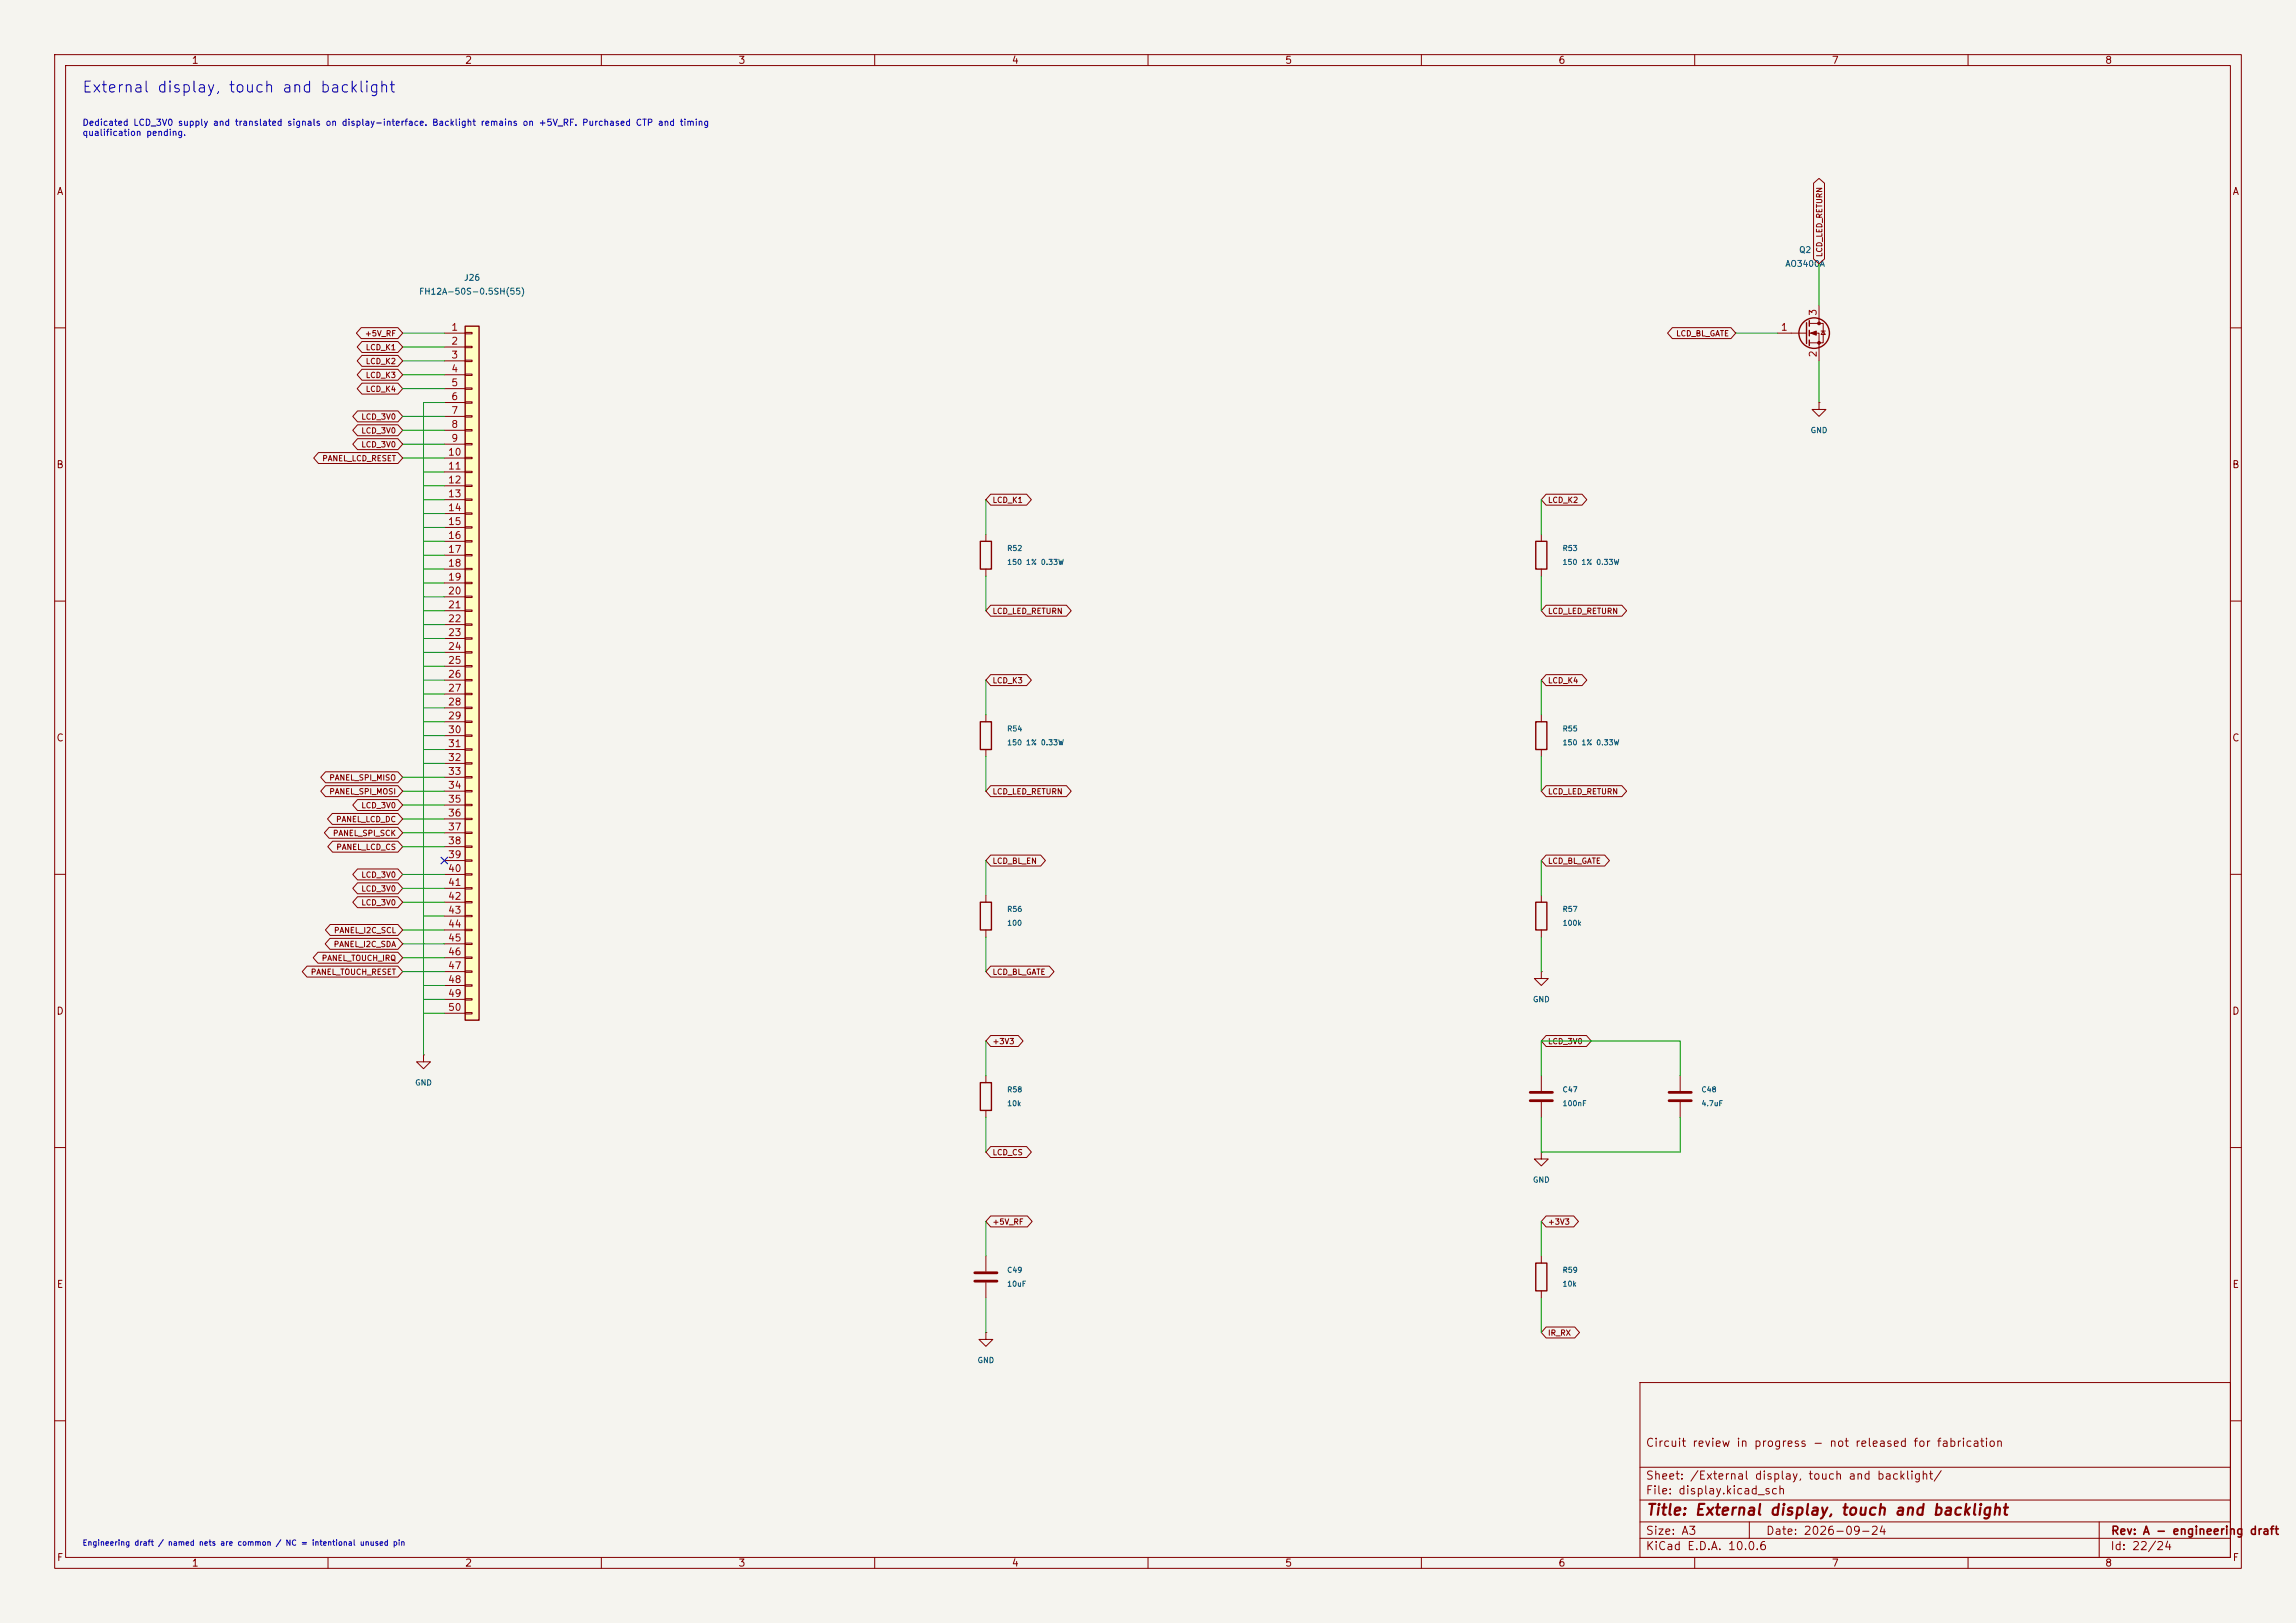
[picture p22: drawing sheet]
(kicad_sch
 (version 20250114)
 (generator "eeschema")
 (paper "A3")
 (title_block
  (title "External display, touch and backlight")
  (date "2026-09-24")
  (rev "A - engineering draft")
  (comment 1 "Circuit review in progress - not released for fabrication"))
 (lib_symbols
  (symbol "Connector_Generic:Conn_01x50"
   (pin_names
    (offset 1.016) (hide yes)) (exclude_from_sim no) (in_bom yes) (on_board yes)
   (in_pos_files yes)
   (duplicate_pin_numbers_are_jumpers no)
   (property "Reference" "J" (at 0 63.5 0) (show_name no) (do_not_autoplace no) (effects (font (size 1.27 1.27))))
   (property "Value" "Conn_01x50" (at 0 -66.04 0) (show_name no) (do_not_autoplace no) (effects (font (size 1.27 1.27))))
   (property "Footprint" "" (at 0 0 0) (show_name no) (do_not_autoplace no) (hide yes) (effects (font (size 1.27 1.27))))
   (property "Datasheet" "" (at 0 0 0) (show_name no) (do_not_autoplace no) (hide yes) (effects (font (size 1.27 1.27))))
   (property "Description" "\"Generic connector, single row, 01x50, script generated\"" (at 0 0 0) (show_name no) (do_not_autoplace no) (hide yes) (effects (font (size 1.27 1.27))))
   (property "ki_locked" "" (at 0 0 0) (show_name no) (do_not_autoplace no) (effects (font (size 1.27 1.27))))
   (symbol "Conn_01x50_1_1"
    (rectangle (start -1.27 62.23) (end 1.27 -64.77) (stroke (width 0.254) (type default)) (fill (type background)))
    (rectangle (start -1.27 61.087) (end 0 60.833) (stroke (width 0.1524) (type default)) (fill (type none)))
    (rectangle (start -1.27 58.547) (end 0 58.293) (stroke (width 0.1524) (type default)) (fill (type none)))
    (rectangle (start -1.27 56.007) (end 0 55.753) (stroke (width 0.1524) (type default)) (fill (type none)))
    (rectangle (start -1.27 53.467) (end 0 53.213) (stroke (width 0.1524) (type default)) (fill (type none)))
    (rectangle (start -1.27 50.927) (end 0 50.673) (stroke (width 0.1524) (type default)) (fill (type none)))
    (rectangle (start -1.27 48.387) (end 0 48.133) (stroke (width 0.1524) (type default)) (fill (type none)))
    (rectangle (start -1.27 45.847) (end 0 45.593) (stroke (width 0.1524) (type default)) (fill (type none)))
    (rectangle (start -1.27 43.307) (end 0 43.053) (stroke (width 0.1524) (type default)) (fill (type none)))
    (rectangle (start -1.27 40.767) (end 0 40.513) (stroke (width 0.1524) (type default)) (fill (type none)))
    (rectangle (start -1.27 38.227) (end 0 37.973) (stroke (width 0.1524) (type default)) (fill (type none)))
    (rectangle (start -1.27 35.687) (end 0 35.433) (stroke (width 0.1524) (type default)) (fill (type none)))
    (rectangle (start -1.27 33.147) (end 0 32.893) (stroke (width 0.1524) (type default)) (fill (type none)))
    (rectangle (start -1.27 30.607) (end 0 30.353) (stroke (width 0.1524) (type default)) (fill (type none)))
    (rectangle (start -1.27 28.067) (end 0 27.813) (stroke (width 0.1524) (type default)) (fill (type none)))
    (rectangle (start -1.27 25.527) (end 0 25.273) (stroke (width 0.1524) (type default)) (fill (type none)))
    (rectangle (start -1.27 22.987) (end 0 22.733) (stroke (width 0.1524) (type default)) (fill (type none)))
    (rectangle (start -1.27 20.447) (end 0 20.193) (stroke (width 0.1524) (type default)) (fill (type none)))
    (rectangle (start -1.27 17.907) (end 0 17.653) (stroke (width 0.1524) (type default)) (fill (type none)))
    (rectangle (start -1.27 15.367) (end 0 15.113) (stroke (width 0.1524) (type default)) (fill (type none)))
    (rectangle (start -1.27 12.827) (end 0 12.573) (stroke (width 0.1524) (type default)) (fill (type none)))
    (rectangle (start -1.27 10.287) (end 0 10.033) (stroke (width 0.1524) (type default)) (fill (type none)))
    (rectangle (start -1.27 7.747) (end 0 7.493) (stroke (width 0.1524) (type default)) (fill (type none)))
    (rectangle (start -1.27 5.207) (end 0 4.953) (stroke (width 0.1524) (type default)) (fill (type none)))
    (rectangle (start -1.27 2.667) (end 0 2.413) (stroke (width 0.1524) (type default)) (fill (type none)))
    (rectangle (start -1.27 0.127) (end 0 -0.127) (stroke (width 0.1524) (type default)) (fill (type none)))
    (rectangle (start -1.27 -2.413) (end 0 -2.667) (stroke (width 0.1524) (type default)) (fill (type none)))
    (rectangle (start -1.27 -4.953) (end 0 -5.207) (stroke (width 0.1524) (type default)) (fill (type none)))
    (rectangle (start -1.27 -7.493) (end 0 -7.747) (stroke (width 0.1524) (type default)) (fill (type none)))
    (rectangle (start -1.27 -10.033) (end 0 -10.287) (stroke (width 0.1524) (type default)) (fill (type none)))
    (rectangle (start -1.27 -12.573) (end 0 -12.827) (stroke (width 0.1524) (type default)) (fill (type none)))
    (rectangle (start -1.27 -15.113) (end 0 -15.367) (stroke (width 0.1524) (type default)) (fill (type none)))
    (rectangle (start -1.27 -17.653) (end 0 -17.907) (stroke (width 0.1524) (type default)) (fill (type none)))
    (rectangle (start -1.27 -20.193) (end 0 -20.447) (stroke (width 0.1524) (type default)) (fill (type none)))
    (rectangle (start -1.27 -22.733) (end 0 -22.987) (stroke (width 0.1524) (type default)) (fill (type none)))
    (rectangle (start -1.27 -25.273) (end 0 -25.527) (stroke (width 0.1524) (type default)) (fill (type none)))
    (rectangle (start -1.27 -27.813) (end 0 -28.067) (stroke (width 0.1524) (type default)) (fill (type none)))
    (rectangle (start -1.27 -30.353) (end 0 -30.607) (stroke (width 0.1524) (type default)) (fill (type none)))
    (rectangle (start -1.27 -32.893) (end 0 -33.147) (stroke (width 0.1524) (type default)) (fill (type none)))
    (rectangle (start -1.27 -35.433) (end 0 -35.687) (stroke (width 0.1524) (type default)) (fill (type none)))
    (rectangle (start -1.27 -37.973) (end 0 -38.227) (stroke (width 0.1524) (type default)) (fill (type none)))
    (rectangle (start -1.27 -40.513) (end 0 -40.767) (stroke (width 0.1524) (type default)) (fill (type none)))
    (rectangle (start -1.27 -43.053) (end 0 -43.307) (stroke (width 0.1524) (type default)) (fill (type none)))
    (rectangle (start -1.27 -45.593) (end 0 -45.847) (stroke (width 0.1524) (type default)) (fill (type none)))
    (rectangle (start -1.27 -48.133) (end 0 -48.387) (stroke (width 0.1524) (type default)) (fill (type none)))
    (rectangle (start -1.27 -50.673) (end 0 -50.927) (stroke (width 0.1524) (type default)) (fill (type none)))
    (rectangle (start -1.27 -53.213) (end 0 -53.467) (stroke (width 0.1524) (type default)) (fill (type none)))
    (rectangle (start -1.27 -55.753) (end 0 -56.007) (stroke (width 0.1524) (type default)) (fill (type none)))
    (rectangle (start -1.27 -58.293) (end 0 -58.547) (stroke (width 0.1524) (type default)) (fill (type none)))
    (rectangle (start -1.27 -60.833) (end 0 -61.087) (stroke (width 0.1524) (type default)) (fill (type none)))
    (rectangle (start -1.27 -63.373) (end 0 -63.627) (stroke (width 0.1524) (type default)) (fill (type none)))
    (pin passive line (at -5.08 60.96 0) (length 3.81) (name "Pin_1" (effects (font (size 1.27 1.27)))) (number "1" (effects (font (size 1.27 1.27)))))
    (pin passive line (at -5.08 58.42 0) (length 3.81) (name "Pin_2" (effects (font (size 1.27 1.27)))) (number "2" (effects (font (size 1.27 1.27)))))
    (pin passive line (at -5.08 55.88 0) (length 3.81) (name "Pin_3" (effects (font (size 1.27 1.27)))) (number "3" (effects (font (size 1.27 1.27)))))
    (pin passive line (at -5.08 53.34 0) (length 3.81) (name "Pin_4" (effects (font (size 1.27 1.27)))) (number "4" (effects (font (size 1.27 1.27)))))
    (pin passive line (at -5.08 50.8 0) (length 3.81) (name "Pin_5" (effects (font (size 1.27 1.27)))) (number "5" (effects (font (size 1.27 1.27)))))
    (pin passive line (at -5.08 48.26 0) (length 3.81) (name "Pin_6" (effects (font (size 1.27 1.27)))) (number "6" (effects (font (size 1.27 1.27)))))
    (pin passive line (at -5.08 45.72 0) (length 3.81) (name "Pin_7" (effects (font (size 1.27 1.27)))) (number "7" (effects (font (size 1.27 1.27)))))
    (pin passive line (at -5.08 43.18 0) (length 3.81) (name "Pin_8" (effects (font (size 1.27 1.27)))) (number "8" (effects (font (size 1.27 1.27)))))
    (pin passive line (at -5.08 40.64 0) (length 3.81) (name "Pin_9" (effects (font (size 1.27 1.27)))) (number "9" (effects (font (size 1.27 1.27)))))
    (pin passive line (at -5.08 38.1 0) (length 3.81) (name "Pin_10" (effects (font (size 1.27 1.27)))) (number "10" (effects (font (size 1.27 1.27)))))
    (pin passive line (at -5.08 35.56 0) (length 3.81) (name "Pin_11" (effects (font (size 1.27 1.27)))) (number "11" (effects (font (size 1.27 1.27)))))
    (pin passive line (at -5.08 33.02 0) (length 3.81) (name "Pin_12" (effects (font (size 1.27 1.27)))) (number "12" (effects (font (size 1.27 1.27)))))
    (pin passive line (at -5.08 30.48 0) (length 3.81) (name "Pin_13" (effects (font (size 1.27 1.27)))) (number "13" (effects (font (size 1.27 1.27)))))
    (pin passive line (at -5.08 27.94 0) (length 3.81) (name "Pin_14" (effects (font (size 1.27 1.27)))) (number "14" (effects (font (size 1.27 1.27)))))
    (pin passive line (at -5.08 25.4 0) (length 3.81) (name "Pin_15" (effects (font (size 1.27 1.27)))) (number "15" (effects (font (size 1.27 1.27)))))
    (pin passive line (at -5.08 22.86 0) (length 3.81) (name "Pin_16" (effects (font (size 1.27 1.27)))) (number "16" (effects (font (size 1.27 1.27)))))
    (pin passive line (at -5.08 20.32 0) (length 3.81) (name "Pin_17" (effects (font (size 1.27 1.27)))) (number "17" (effects (font (size 1.27 1.27)))))
    (pin passive line (at -5.08 17.78 0) (length 3.81) (name "Pin_18" (effects (font (size 1.27 1.27)))) (number "18" (effects (font (size 1.27 1.27)))))
    (pin passive line (at -5.08 15.24 0) (length 3.81) (name "Pin_19" (effects (font (size 1.27 1.27)))) (number "19" (effects (font (size 1.27 1.27)))))
    (pin passive line (at -5.08 12.7 0) (length 3.81) (name "Pin_20" (effects (font (size 1.27 1.27)))) (number "20" (effects (font (size 1.27 1.27)))))
    (pin passive line (at -5.08 10.16 0) (length 3.81) (name "Pin_21" (effects (font (size 1.27 1.27)))) (number "21" (effects (font (size 1.27 1.27)))))
    (pin passive line (at -5.08 7.62 0) (length 3.81) (name "Pin_22" (effects (font (size 1.27 1.27)))) (number "22" (effects (font (size 1.27 1.27)))))
    (pin passive line (at -5.08 5.08 0) (length 3.81) (name "Pin_23" (effects (font (size 1.27 1.27)))) (number "23" (effects (font (size 1.27 1.27)))))
    (pin passive line (at -5.08 2.54 0) (length 3.81) (name "Pin_24" (effects (font (size 1.27 1.27)))) (number "24" (effects (font (size 1.27 1.27)))))
    (pin passive line (at -5.08 0 0) (length 3.81) (name "Pin_25" (effects (font (size 1.27 1.27)))) (number "25" (effects (font (size 1.27 1.27)))))
    (pin passive line (at -5.08 -2.54 0) (length 3.81) (name "Pin_26" (effects (font (size 1.27 1.27)))) (number "26" (effects (font (size 1.27 1.27)))))
    (pin passive line (at -5.08 -5.08 0) (length 3.81) (name "Pin_27" (effects (font (size 1.27 1.27)))) (number "27" (effects (font (size 1.27 1.27)))))
    (pin passive line (at -5.08 -7.62 0) (length 3.81) (name "Pin_28" (effects (font (size 1.27 1.27)))) (number "28" (effects (font (size 1.27 1.27)))))
    (pin passive line (at -5.08 -10.16 0) (length 3.81) (name "Pin_29" (effects (font (size 1.27 1.27)))) (number "29" (effects (font (size 1.27 1.27)))))
    (pin passive line (at -5.08 -12.7 0) (length 3.81) (name "Pin_30" (effects (font (size 1.27 1.27)))) (number "30" (effects (font (size 1.27 1.27)))))
    (pin passive line (at -5.08 -15.24 0) (length 3.81) (name "Pin_31" (effects (font (size 1.27 1.27)))) (number "31" (effects (font (size 1.27 1.27)))))
    (pin passive line (at -5.08 -17.78 0) (length 3.81) (name "Pin_32" (effects (font (size 1.27 1.27)))) (number "32" (effects (font (size 1.27 1.27)))))
    (pin passive line (at -5.08 -20.32 0) (length 3.81) (name "Pin_33" (effects (font (size 1.27 1.27)))) (number "33" (effects (font (size 1.27 1.27)))))
    (pin passive line (at -5.08 -22.86 0) (length 3.81) (name "Pin_34" (effects (font (size 1.27 1.27)))) (number "34" (effects (font (size 1.27 1.27)))))
    (pin passive line (at -5.08 -25.4 0) (length 3.81) (name "Pin_35" (effects (font (size 1.27 1.27)))) (number "35" (effects (font (size 1.27 1.27)))))
    (pin passive line (at -5.08 -27.94 0) (length 3.81) (name "Pin_36" (effects (font (size 1.27 1.27)))) (number "36" (effects (font (size 1.27 1.27)))))
    (pin passive line (at -5.08 -30.48 0) (length 3.81) (name "Pin_37" (effects (font (size 1.27 1.27)))) (number "37" (effects (font (size 1.27 1.27)))))
    (pin passive line (at -5.08 -33.02 0) (length 3.81) (name "Pin_38" (effects (font (size 1.27 1.27)))) (number "38" (effects (font (size 1.27 1.27)))))
    (pin passive line (at -5.08 -35.56 0) (length 3.81) (name "Pin_39" (effects (font (size 1.27 1.27)))) (number "39" (effects (font (size 1.27 1.27)))))
    (pin passive line (at -5.08 -38.1 0) (length 3.81) (name "Pin_40" (effects (font (size 1.27 1.27)))) (number "40" (effects (font (size 1.27 1.27)))))
    (pin passive line (at -5.08 -40.64 0) (length 3.81) (name "Pin_41" (effects (font (size 1.27 1.27)))) (number "41" (effects (font (size 1.27 1.27)))))
    (pin passive line (at -5.08 -43.18 0) (length 3.81) (name "Pin_42" (effects (font (size 1.27 1.27)))) (number "42" (effects (font (size 1.27 1.27)))))
    (pin passive line (at -5.08 -45.72 0) (length 3.81) (name "Pin_43" (effects (font (size 1.27 1.27)))) (number "43" (effects (font (size 1.27 1.27)))))
    (pin passive line (at -5.08 -48.26 0) (length 3.81) (name "Pin_44" (effects (font (size 1.27 1.27)))) (number "44" (effects (font (size 1.27 1.27)))))
    (pin passive line (at -5.08 -50.8 0) (length 3.81) (name "Pin_45" (effects (font (size 1.27 1.27)))) (number "45" (effects (font (size 1.27 1.27)))))
    (pin passive line (at -5.08 -53.34 0) (length 3.81) (name "Pin_46" (effects (font (size 1.27 1.27)))) (number "46" (effects (font (size 1.27 1.27)))))
    (pin passive line (at -5.08 -55.88 0) (length 3.81) (name "Pin_47" (effects (font (size 1.27 1.27)))) (number "47" (effects (font (size 1.27 1.27)))))
    (pin passive line (at -5.08 -58.42 0) (length 3.81) (name "Pin_48" (effects (font (size 1.27 1.27)))) (number "48" (effects (font (size 1.27 1.27)))))
    (pin passive line (at -5.08 -60.96 0) (length 3.81) (name "Pin_49" (effects (font (size 1.27 1.27)))) (number "49" (effects (font (size 1.27 1.27)))))
    (pin passive line (at -5.08 -63.5 0) (length 3.81) (name "Pin_50" (effects (font (size 1.27 1.27)))) (number "50" (effects (font (size 1.27 1.27))))))
   (embedded_fonts no))
  (symbol "Transistor_FET:Q_NMOS_GSD"
   (pin_names
    (offset 0) (hide yes)) (exclude_from_sim no) (in_bom yes) (on_board yes)
   (in_pos_files yes)
   (duplicate_pin_numbers_are_jumpers no)
   (property "Reference" "Q" (at 5.08 1.905 0) (show_name no) (do_not_autoplace no) (effects (font (size 1.27 1.27)) (justify left)))
   (property "Value" "Q_NMOS_GSD" (at 5.08 0 0) (show_name no) (do_not_autoplace no) (effects (font (size 1.27 1.27)) (justify left)))
   (property "Footprint" "" (at 5.08 2.54 0) (show_name no) (do_not_autoplace no) (hide yes) (effects (font (size 1.27 1.27))))
   (property "Datasheet" "" (at 0 0 0) (show_name no) (do_not_autoplace no) (hide yes) (effects (font (size 1.27 1.27))))
   (property "Description" "N-MOSFET transistor, gate/source/drain" (at 0 0 0) (show_name no) (do_not_autoplace no) (hide yes) (effects (font (size 1.27 1.27))))
   (symbol "Q_NMOS_GSD_0_1"
    (polyline (pts (xy 0.254 1.905) (xy 0.254 -1.905)) (stroke (width 0.254) (type default)) (fill (type none)))
    (polyline (pts (xy 0.254 0) (xy -2.54 0)) (stroke (width 0) (type default)) (fill (type none)))
    (polyline (pts (xy 0.762 2.286) (xy 0.762 1.27)) (stroke (width 0.254) (type default)) (fill (type none)))
    (polyline (pts (xy 0.762 0.508) (xy 0.762 -0.508)) (stroke (width 0.254) (type default)) (fill (type none)))
    (polyline (pts (xy 0.762 -1.27) (xy 0.762 -2.286)) (stroke (width 0.254) (type default)) (fill (type none)))
    (polyline (pts (xy 0.762 -1.778) (xy 3.302 -1.778) (xy 3.302 1.778) (xy 0.762 1.778)) (stroke (width 0) (type default)) (fill (type none)))
    (polyline (pts (xy 1.016 0) (xy 2.032 0.381) (xy 2.032 -0.381) (xy 1.016 0)) (stroke (width 0) (type default)) (fill (type outline)))
    (circle (center 1.651 0) (radius 2.794) (stroke (width 0.254) (type default)) (fill (type none)))
    (polyline (pts (xy 2.54 2.54) (xy 2.54 1.778)) (stroke (width 0) (type default)) (fill (type none)))
    (circle (center 2.54 1.778) (radius 0.254) (stroke (width 0) (type default)) (fill (type outline)))
    (circle (center 2.54 -1.778) (radius 0.254) (stroke (width 0) (type default)) (fill (type outline)))
    (polyline (pts (xy 2.54 -2.54) (xy 2.54 0) (xy 0.762 0)) (stroke (width 0) (type default)) (fill (type none)))
    (polyline (pts (xy 2.921 0.381) (xy 3.683 0.381)) (stroke (width 0) (type default)) (fill (type none)))
    (polyline (pts (xy 3.302 0.381) (xy 2.921 -0.254) (xy 3.683 -0.254) (xy 3.302 0.381)) (stroke (width 0) (type default)) (fill (type none))))
   (symbol "Q_NMOS_GSD_1_1"
    (pin input line (at -5.08 0 0) (length 2.54) (name "G" (effects (font (size 1.27 1.27)))) (number "1" (effects (font (size 1.27 1.27)))))
    (pin passive line (at 2.54 -5.08 90) (length 2.54) (name "S" (effects (font (size 1.27 1.27)))) (number "2" (effects (font (size 1.27 1.27)))))
    (pin passive line (at 2.54 5.08 270) (length 2.54) (name "D" (effects (font (size 1.27 1.27)))) (number "3" (effects (font (size 1.27 1.27))))))
   (embedded_fonts no))
  (symbol "Device:R"
   (pin_numbers (hide yes))
   (pin_names
    (offset 0)) (exclude_from_sim no) (in_bom yes) (on_board yes)
   (in_pos_files yes)
   (duplicate_pin_numbers_are_jumpers no)
   (property "Reference" "R" (at 2.032 0 90) (show_name no) (do_not_autoplace no) (effects (font (size 1.27 1.27))))
   (property "Value" "R" (at 0 0 90) (show_name no) (do_not_autoplace no) (effects (font (size 1.27 1.27))))
   (property "Footprint" "" (at -1.778 0 90) (show_name no) (do_not_autoplace no) (hide yes) (effects (font (size 1.27 1.27))))
   (property "Datasheet" "" (at 0 0 0) (show_name no) (do_not_autoplace no) (hide yes) (effects (font (size 1.27 1.27))))
   (property "Description" "Resistor" (at 0 0 0) (show_name no) (do_not_autoplace no) (hide yes) (effects (font (size 1.27 1.27))))
   (symbol "R_0_1"
    (rectangle (start -1.016 -2.54) (end 1.016 2.54) (stroke (width 0.254) (type default)) (fill (type none))))
   (symbol "R_1_1"
    (pin passive line (at 0 3.81 270) (length 1.27) (name "" (effects (font (size 1.27 1.27)))) (number "1" (effects (font (size 1.27 1.27)))))
    (pin passive line (at 0 -3.81 90) (length 1.27) (name "" (effects (font (size 1.27 1.27)))) (number "2" (effects (font (size 1.27 1.27))))))
   (embedded_fonts no))
  (symbol "power:GND"
   (power global)
   (pin_numbers (hide yes))
   (pin_names
    (offset 0) (hide yes)) (exclude_from_sim no) (in_bom yes) (on_board yes)
   (in_pos_files yes)
   (duplicate_pin_numbers_are_jumpers no)
   (property "Reference" "#PWR" (at 0 -6.35 0) (show_name no) (do_not_autoplace no) (hide yes) (effects (font (size 1.27 1.27))))
   (property "Value" "GND" (at 0 -3.81 0) (show_name no) (do_not_autoplace no) (effects (font (size 1.27 1.27))))
   (property "Footprint" "" (at 0 0 0) (show_name no) (do_not_autoplace no) (hide yes) (effects (font (size 1.27 1.27))))
   (property "Datasheet" "" (at 0 0 0) (show_name no) (do_not_autoplace no) (hide yes) (effects (font (size 1.27 1.27))))
   (property "Description" "Power symbol creates a global label with name \"GND\" , ground" (at 0 0 0) (show_name no) (do_not_autoplace no) (hide yes) (effects (font (size 1.27 1.27))))
   (symbol "GND_0_1"
    (polyline (pts (xy 0 0) (xy 0 -1.27) (xy 1.27 -1.27) (xy 0 -2.54) (xy -1.27 -1.27) (xy 0 -1.27)) (stroke (width 0) (type default)) (fill (type none))))
   (symbol "GND_1_1"
    (pin power_in line (at 0 0 270) (length 0) (name "" (effects (font (size 1.27 1.27)))) (number "1" (effects (font (size 1.27 1.27))))))
   (embedded_fonts no))
  (symbol "Device:C"
   (pin_numbers (hide yes))
   (pin_names
    (offset 0.254)) (exclude_from_sim no) (in_bom yes) (on_board yes)
   (in_pos_files yes)
   (duplicate_pin_numbers_are_jumpers no)
   (property "Reference" "C" (at 0.635 2.54 0) (show_name no) (do_not_autoplace no) (effects (font (size 1.27 1.27)) (justify left)))
   (property "Value" "C" (at 0.635 -2.54 0) (show_name no) (do_not_autoplace no) (effects (font (size 1.27 1.27)) (justify left)))
   (property "Footprint" "" (at 0.9652 -3.81 0) (show_name no) (do_not_autoplace no) (hide yes) (effects (font (size 1.27 1.27))))
   (property "Datasheet" "" (at 0 0 0) (show_name no) (do_not_autoplace no) (hide yes) (effects (font (size 1.27 1.27))))
   (property "Description" "Unpolarized capacitor" (at 0 0 0) (show_name no) (do_not_autoplace no) (hide yes) (effects (font (size 1.27 1.27))))
   (symbol "C_0_1"
    (polyline (pts (xy -2.032 0.762) (xy 2.032 0.762)) (stroke (width 0.508) (type default)) (fill (type none)))
    (polyline (pts (xy -2.032 -0.762) (xy 2.032 -0.762)) (stroke (width 0.508) (type default)) (fill (type none))))
   (symbol "C_1_1"
    (pin passive line (at 0 3.81 270) (length 2.794) (name "" (effects (font (size 1.27 1.27)))) (number "1" (effects (font (size 1.27 1.27)))))
    (pin passive line (at 0 -3.81 90) (length 2.794) (name "" (effects (font (size 1.27 1.27)))) (number "2" (effects (font (size 1.27 1.27))))))
   (embedded_fonts no)))
 (text "External display, touch and backlight" (at 15 15 0) (effects (font (size 2 2)) (justify left top)))
 (text "Dedicated LCD_3V0 supply and translated signals on display-interface. Backlight remains on +5V_RF. Purchased CTP and timing\nqualification pending." (at 15 22 0) (effects (font (size 1.15 1.15)) (justify left top)))
 (text "Engineering draft / named nets are common / NC = intentional unused pin" (at 15 282 0) (effects (font (size 1 1)) (justify left top)))
 (symbol
  (lib_id "Connector_Generic:Conn_01x50") (at 86.36 121.92 0) (unit 1) (in_bom yes) (on_board yes) (dnp no)
  (property "Reference" "J26" (at 86.36 50.8 0) (effects (font (size 1.1 1.1))))
  (property "Value" "FH12A-50S-0.5SH(55)" (at 86.36 53.34 0) (effects (font (size 1.1 1.1))))
  (property "Footprint" "Handset:FH12A-50S-0.5SH_TopContact" (at 86.36 121.92 0) (effects (font (size 1.27 1.27)) (hide yes))) (pin "1") (pin "2") (pin "3") (pin "4") (pin "5") (pin "6") (pin "7") (pin "8") (pin "9") (pin "10") (pin "11") (pin "12") (pin "13") (pin "14") (pin "15") (pin "16") (pin "17") (pin "18") (pin "19") (pin "20") (pin "21") (pin "22") (pin "23") (pin "24") (pin "25") (pin "26") (pin "27") (pin "28") (pin "29") (pin "30") (pin "31") (pin "32") (pin "33") (pin "34") (pin "35") (pin "36") (pin "37") (pin "38") (pin "39") (pin "40") (pin "41") (pin "42") (pin "43") (pin "44") (pin "45") (pin "46") (pin "47") (pin "48") (pin "49") (pin "50"))
 (symbol
  (lib_id "Transistor_FET:Q_NMOS_GSD") (at 330.2 60.96 0) (unit 1) (in_bom yes) (on_board yes) (dnp no)
  (property "Reference" "Q2" (at 330.2 45.72 0) (effects (font (size 1.1 1.1))))
  (property "Value" "AO3400A" (at 330.2 48.26 0) (effects (font (size 1.1 1.1))))
  (property "Footprint" "Package_TO_SOT_SMD:SOT-23" (at 330.2 60.96 0) (effects (font (size 1.27 1.27)) (hide yes))) (pin "1") (pin "2") (pin "3"))
 (symbol
  (lib_id "Device:R") (at 180.34 101.6 0) (unit 1) (in_bom yes) (on_board yes) (dnp no)
  (property "Reference" "R52" (at 184.15 100.33 0) (effects (font (size 0.95 0.95)) (justify left)))
  (property "Value" "150 1% 0.33W" (at 184.15 102.86999999999999 0) (effects (font (size 0.95 0.95)) (justify left)))
  (property "Footprint" "Resistor_SMD:R_0603_1608Metric" (at 180.34 101.6 0) (effects (font (size 1.27 1.27)) (hide yes))) (pin "1") (pin "2")
  (property "MPN" "CRCW0603150RFKEAHP" (at 180.34 101.6 0) (effects (font (size 0.95 0.95)) (justify left) hide)))
 (wire (pts (xy 180.3400 97.7900) (xy 180.3400 91.4400)) (stroke (width 0) (type default)))
 (wire (pts (xy 180.3400 105.4100) (xy 180.3400 111.7600)) (stroke (width 0) (type default)))
 (global_label "LCD_K1"
  (shape bidirectional) (at 180.34 91.44 0) (effects (font (size 1 1)) (justify left)))
 (global_label "LCD_LED_RETURN"
  (shape bidirectional) (at 180.34 111.75999999999999 0) (effects (font (size 1 1)) (justify left)))
 (symbol
  (lib_id "Device:R") (at 281.94 101.6 0) (unit 1) (in_bom yes) (on_board yes) (dnp no)
  (property "Reference" "R53" (at 285.75 100.33 0) (effects (font (size 0.95 0.95)) (justify left)))
  (property "Value" "150 1% 0.33W" (at 285.75 102.86999999999999 0) (effects (font (size 0.95 0.95)) (justify left)))
  (property "Footprint" "Resistor_SMD:R_0603_1608Metric" (at 281.94 101.6 0) (effects (font (size 1.27 1.27)) (hide yes))) (pin "1") (pin "2")
  (property "MPN" "CRCW0603150RFKEAHP" (at 281.94 101.6 0) (effects (font (size 0.95 0.95)) (justify left) hide)))
 (wire (pts (xy 281.9400 97.7900) (xy 281.9400 91.4400)) (stroke (width 0) (type default)))
 (wire (pts (xy 281.9400 105.4100) (xy 281.9400 111.7600)) (stroke (width 0) (type default)))
 (global_label "LCD_K2"
  (shape bidirectional) (at 281.94 91.44 0) (effects (font (size 1 1)) (justify left)))
 (global_label "LCD_LED_RETURN"
  (shape bidirectional) (at 281.94 111.75999999999999 0) (effects (font (size 1 1)) (justify left)))
 (symbol
  (lib_id "Device:R") (at 180.34 134.62 0) (unit 1) (in_bom yes) (on_board yes) (dnp no)
  (property "Reference" "R54" (at 184.15 133.35 0) (effects (font (size 0.95 0.95)) (justify left)))
  (property "Value" "150 1% 0.33W" (at 184.15 135.89000000000001 0) (effects (font (size 0.95 0.95)) (justify left)))
  (property "Footprint" "Resistor_SMD:R_0603_1608Metric" (at 180.34 134.62 0) (effects (font (size 1.27 1.27)) (hide yes))) (pin "1") (pin "2")
  (property "MPN" "CRCW0603150RFKEAHP" (at 180.34 134.62 0) (effects (font (size 0.95 0.95)) (justify left) hide)))
 (wire (pts (xy 180.3400 130.8100) (xy 180.3400 124.4600)) (stroke (width 0) (type default)))
 (wire (pts (xy 180.3400 138.4300) (xy 180.3400 144.7800)) (stroke (width 0) (type default)))
 (global_label "LCD_K3"
  (shape bidirectional) (at 180.34 124.46000000000001 0) (effects (font (size 1 1)) (justify left)))
 (global_label "LCD_LED_RETURN"
  (shape bidirectional) (at 180.34 144.78 0) (effects (font (size 1 1)) (justify left)))
 (symbol
  (lib_id "Device:R") (at 281.94 134.62 0) (unit 1) (in_bom yes) (on_board yes) (dnp no)
  (property "Reference" "R55" (at 285.75 133.35 0) (effects (font (size 0.95 0.95)) (justify left)))
  (property "Value" "150 1% 0.33W" (at 285.75 135.89000000000001 0) (effects (font (size 0.95 0.95)) (justify left)))
  (property "Footprint" "Resistor_SMD:R_0603_1608Metric" (at 281.94 134.62 0) (effects (font (size 1.27 1.27)) (hide yes))) (pin "1") (pin "2")
  (property "MPN" "CRCW0603150RFKEAHP" (at 281.94 134.62 0) (effects (font (size 0.95 0.95)) (justify left) hide)))
 (wire (pts (xy 281.9400 130.8100) (xy 281.9400 124.4600)) (stroke (width 0) (type default)))
 (wire (pts (xy 281.9400 138.4300) (xy 281.9400 144.7800)) (stroke (width 0) (type default)))
 (global_label "LCD_K4"
  (shape bidirectional) (at 281.94 124.46000000000001 0) (effects (font (size 1 1)) (justify left)))
 (global_label "LCD_LED_RETURN"
  (shape bidirectional) (at 281.94 144.78 0) (effects (font (size 1 1)) (justify left)))
 (symbol
  (lib_id "Device:R") (at 180.34 167.64 0) (unit 1) (in_bom yes) (on_board yes) (dnp no)
  (property "Reference" "R56" (at 184.15 166.36999999999998 0) (effects (font (size 0.95 0.95)) (justify left)))
  (property "Value" "100" (at 184.15 168.91 0) (effects (font (size 0.95 0.95)) (justify left)))
  (property "Footprint" "Resistor_SMD:R_0402_1005Metric" (at 180.34 167.64 0) (effects (font (size 1.27 1.27)) (hide yes))) (pin "1") (pin "2"))
 (wire (pts (xy 180.3400 163.8300) (xy 180.3400 157.4800)) (stroke (width 0) (type default)))
 (wire (pts (xy 180.3400 171.4500) (xy 180.3400 177.8000)) (stroke (width 0) (type default)))
 (global_label "LCD_BL_EN"
  (shape bidirectional) (at 180.34 157.48 0) (effects (font (size 1 1)) (justify left)))
 (global_label "LCD_BL_GATE"
  (shape bidirectional) (at 180.34 177.79999999999998 0) (effects (font (size 1 1)) (justify left)))
 (symbol
  (lib_id "Device:R") (at 281.94 167.64 0) (unit 1) (in_bom yes) (on_board yes) (dnp no)
  (property "Reference" "R57" (at 285.75 166.36999999999998 0) (effects (font (size 0.95 0.95)) (justify left)))
  (property "Value" "100k" (at 285.75 168.91 0) (effects (font (size 0.95 0.95)) (justify left)))
  (property "Footprint" "Resistor_SMD:R_0402_1005Metric" (at 281.94 167.64 0) (effects (font (size 1.27 1.27)) (hide yes))) (pin "1") (pin "2"))
 (wire (pts (xy 281.9400 163.8300) (xy 281.9400 157.4800)) (stroke (width 0) (type default)))
 (wire (pts (xy 281.9400 171.4500) (xy 281.9400 177.8000)) (stroke (width 0) (type default)))
 (global_label "LCD_BL_GATE"
  (shape bidirectional) (at 281.94 157.48 0) (effects (font (size 1 1)) (justify left)))
 (symbol
  (lib_id "power:GND") (at 281.94 177.79999999999998 0) (unit 1) (in_bom yes) (on_board yes) (dnp no)
  (property "Reference" "#PWR22026" (at 281.94 177.79999999999998 0) (effects (font (size 1 1)) (hide yes)))
  (property "Value" "GND" (at 281.94 182.88 0) (effects (font (size 1 1)))) (pin "1"))
 (symbol
  (lib_id "Device:R") (at 180.34 200.66 0) (unit 1) (in_bom yes) (on_board yes) (dnp no)
  (property "Reference" "R58" (at 184.15 199.39 0) (effects (font (size 0.95 0.95)) (justify left)))
  (property "Value" "10k" (at 184.15 201.93 0) (effects (font (size 0.95 0.95)) (justify left)))
  (property "Footprint" "Resistor_SMD:R_0402_1005Metric" (at 180.34 200.66 0) (effects (font (size 1.27 1.27)) (hide yes))) (pin "1") (pin "2"))
 (wire (pts (xy 180.3400 196.8500) (xy 180.3400 190.5000)) (stroke (width 0) (type default)))
 (wire (pts (xy 180.3400 204.4700) (xy 180.3400 210.8200)) (stroke (width 0) (type default)))
 (global_label "+3V3"
  (shape bidirectional) (at 180.34 190.5 0) (effects (font (size 1 1)) (justify left)))
 (global_label "LCD_CS"
  (shape bidirectional) (at 180.34 210.82 0) (effects (font (size 1 1)) (justify left)))
 (symbol
  (lib_id "Device:C") (at 281.94 200.66 0) (unit 1) (in_bom yes) (on_board yes) (dnp no)
  (property "Reference" "C47" (at 285.75 199.39 0) (effects (font (size 0.95 0.95)) (justify left)))
  (property "Value" "100nF" (at 285.75 201.93 0) (effects (font (size 0.95 0.95)) (justify left)))
  (property "Footprint" "Capacitor_SMD:C_0402_1005Metric" (at 281.94 200.66 0) (effects (font (size 1.27 1.27)) (hide yes))) (pin "1") (pin "2"))
 (wire (pts (xy 281.9400 196.8500) (xy 281.9400 190.5000)) (stroke (width 0) (type default)))
 (wire (pts (xy 281.9400 204.4700) (xy 281.9400 210.8200)) (stroke (width 0) (type default)))
 (symbol
  (lib_id "Device:C") (at 307.34 200.66 0) (unit 1) (in_bom yes) (on_board yes) (dnp no)
  (property "Reference" "C48" (at 311.15 199.39 0) (effects (font (size 0.95 0.95)) (justify left)))
  (property "Value" "4.7uF" (at 311.15 201.93 0) (effects (font (size 0.95 0.95)) (justify left)))
  (property "Footprint" "Capacitor_SMD:C_0603_1608Metric" (at 307.34 200.66 0) (effects (font (size 1.27 1.27)) (hide yes))) (pin "1") (pin "2"))
 (wire (pts (xy 307.3400 196.8500) (xy 307.3400 190.5000)) (stroke (width 0) (type default)))
 (wire (pts (xy 307.3400 204.4700) (xy 307.3400 210.8200)) (stroke (width 0) (type default)))
 (wire (pts (xy 281.9400 190.5000) (xy 307.3400 190.5000)) (stroke (width 0) (type default)))
 (wire (pts (xy 281.9400 210.8200) (xy 307.3400 210.8200)) (stroke (width 0) (type default)))
 (global_label "LCD_3V0"
  (shape bidirectional) (at 281.94 190.5 0) (effects (font (size 1 1)) (justify left)))
 (symbol
  (lib_id "power:GND") (at 281.94 210.82 0) (unit 1) (in_bom yes) (on_board yes) (dnp no)
  (property "Reference" "#PWR22039" (at 281.94 210.82 0) (effects (font (size 1 1)) (hide yes)))
  (property "Value" "GND" (at 281.94 215.9 0) (effects (font (size 1 1)))) (pin "1"))
 (symbol
  (lib_id "Device:C") (at 180.34 233.68 0) (unit 1) (in_bom yes) (on_board yes) (dnp no)
  (property "Reference" "C49" (at 184.15 232.41 0) (effects (font (size 0.95 0.95)) (justify left)))
  (property "Value" "10uF" (at 184.15 234.95000000000002 0) (effects (font (size 0.95 0.95)) (justify left)))
  (property "Footprint" "Capacitor_SMD:C_0805_2012Metric" (at 180.34 233.68 0) (effects (font (size 1.27 1.27)) (hide yes))) (pin "1") (pin "2"))
 (wire (pts (xy 180.3400 229.8700) (xy 180.3400 223.5200)) (stroke (width 0) (type default)))
 (wire (pts (xy 180.3400 237.4900) (xy 180.3400 243.8400)) (stroke (width 0) (type default)))
 (global_label "+5V_RF"
  (shape bidirectional) (at 180.34 223.52 0) (effects (font (size 1 1)) (justify left)))
 (symbol
  (lib_id "power:GND") (at 180.34 243.84 0) (unit 1) (in_bom yes) (on_board yes) (dnp no)
  (property "Reference" "#PWR22044" (at 180.34 243.84 0) (effects (font (size 1 1)) (hide yes)))
  (property "Value" "GND" (at 180.34 248.92000000000002 0) (effects (font (size 1 1)))) (pin "1"))
 (symbol
  (lib_id "Device:R") (at 281.94 233.68 0) (unit 1) (in_bom yes) (on_board yes) (dnp no)
  (property "Reference" "R59" (at 285.75 232.41 0) (effects (font (size 0.95 0.95)) (justify left)))
  (property "Value" "10k" (at 285.75 234.95000000000002 0) (effects (font (size 0.95 0.95)) (justify left)))
  (property "Footprint" "Resistor_SMD:R_0402_1005Metric" (at 281.94 233.68 0) (effects (font (size 1.27 1.27)) (hide yes))) (pin "1") (pin "2"))
 (wire (pts (xy 281.9400 229.8700) (xy 281.9400 223.5200)) (stroke (width 0) (type default)))
 (wire (pts (xy 281.9400 237.4900) (xy 281.9400 243.8400)) (stroke (width 0) (type default)))
 (global_label "+3V3"
  (shape bidirectional) (at 281.94 223.52 0) (effects (font (size 1 1)) (justify left)))
 (global_label "IR_RX"
  (shape bidirectional) (at 281.94 243.84 0) (effects (font (size 1 1)) (justify left)))
 (wire (pts (xy 81.2800 73.6600) (xy 77.4700 73.6600)) (stroke (width 0) (type default)))
 (junction (at 77.47 73.66)
  (diameter 0) (color 0 0 0 0))
 (wire (pts (xy 81.2800 86.3600) (xy 77.4700 86.3600)) (stroke (width 0) (type default)))
 (junction (at 77.47 86.36)
  (diameter 0) (color 0 0 0 0))
 (wire (pts (xy 81.2800 88.9000) (xy 77.4700 88.9000)) (stroke (width 0) (type default)))
 (junction (at 77.47 88.9)
  (diameter 0) (color 0 0 0 0))
 (wire (pts (xy 81.2800 91.4400) (xy 77.4700 91.4400)) (stroke (width 0) (type default)))
 (junction (at 77.47 91.44)
  (diameter 0) (color 0 0 0 0))
 (wire (pts (xy 81.2800 93.9800) (xy 77.4700 93.9800)) (stroke (width 0) (type default)))
 (junction (at 77.47 93.98)
  (diameter 0) (color 0 0 0 0))
 (wire (pts (xy 81.2800 96.5200) (xy 77.4700 96.5200)) (stroke (width 0) (type default)))
 (junction (at 77.47 96.52)
  (diameter 0) (color 0 0 0 0))
 (wire (pts (xy 81.2800 99.0600) (xy 77.4700 99.0600)) (stroke (width 0) (type default)))
 (junction (at 77.47 99.06)
  (diameter 0) (color 0 0 0 0))
 (wire (pts (xy 81.2800 101.6000) (xy 77.4700 101.6000)) (stroke (width 0) (type default)))
 (junction (at 77.47 101.6)
  (diameter 0) (color 0 0 0 0))
 (wire (pts (xy 81.2800 104.1400) (xy 77.4700 104.1400)) (stroke (width 0) (type default)))
 (junction (at 77.47 104.14)
  (diameter 0) (color 0 0 0 0))
 (wire (pts (xy 81.2800 106.6800) (xy 77.4700 106.6800)) (stroke (width 0) (type default)))
 (junction (at 77.47 106.68)
  (diameter 0) (color 0 0 0 0))
 (wire (pts (xy 81.2800 109.2200) (xy 77.4700 109.2200)) (stroke (width 0) (type default)))
 (junction (at 77.47 109.22)
  (diameter 0) (color 0 0 0 0))
 (wire (pts (xy 81.2800 111.7600) (xy 77.4700 111.7600)) (stroke (width 0) (type default)))
 (junction (at 77.47 111.76)
  (diameter 0) (color 0 0 0 0))
 (wire (pts (xy 81.2800 114.3000) (xy 77.4700 114.3000)) (stroke (width 0) (type default)))
 (junction (at 77.47 114.3)
  (diameter 0) (color 0 0 0 0))
 (wire (pts (xy 81.2800 116.8400) (xy 77.4700 116.8400)) (stroke (width 0) (type default)))
 (junction (at 77.47 116.84)
  (diameter 0) (color 0 0 0 0))
 (wire (pts (xy 81.2800 119.3800) (xy 77.4700 119.3800)) (stroke (width 0) (type default)))
 (junction (at 77.47 119.38)
  (diameter 0) (color 0 0 0 0))
 (wire (pts (xy 81.2800 121.9200) (xy 77.4700 121.9200)) (stroke (width 0) (type default)))
 (junction (at 77.47 121.92)
  (diameter 0) (color 0 0 0 0))
 (wire (pts (xy 81.2800 124.4600) (xy 77.4700 124.4600)) (stroke (width 0) (type default)))
 (junction (at 77.47 124.46)
  (diameter 0) (color 0 0 0 0))
 (wire (pts (xy 81.2800 127.0000) (xy 77.4700 127.0000)) (stroke (width 0) (type default)))
 (junction (at 77.47 127.0)
  (diameter 0) (color 0 0 0 0))
 (wire (pts (xy 81.2800 129.5400) (xy 77.4700 129.5400)) (stroke (width 0) (type default)))
 (junction (at 77.47 129.54)
  (diameter 0) (color 0 0 0 0))
 (wire (pts (xy 81.2800 132.0800) (xy 77.4700 132.0800)) (stroke (width 0) (type default)))
 (junction (at 77.47 132.08)
  (diameter 0) (color 0 0 0 0))
 (wire (pts (xy 81.2800 134.6200) (xy 77.4700 134.6200)) (stroke (width 0) (type default)))
 (junction (at 77.47 134.62)
  (diameter 0) (color 0 0 0 0))
 (wire (pts (xy 81.2800 137.1600) (xy 77.4700 137.1600)) (stroke (width 0) (type default)))
 (junction (at 77.47 137.16)
  (diameter 0) (color 0 0 0 0))
 (wire (pts (xy 81.2800 139.7000) (xy 77.4700 139.7000)) (stroke (width 0) (type default)))
 (junction (at 77.47 139.7)
  (diameter 0) (color 0 0 0 0))
 (wire (pts (xy 81.2800 167.6400) (xy 77.4700 167.6400)) (stroke (width 0) (type default)))
 (junction (at 77.47 167.64)
  (diameter 0) (color 0 0 0 0))
 (wire (pts (xy 81.2800 180.3400) (xy 77.4700 180.3400)) (stroke (width 0) (type default)))
 (junction (at 77.47 180.34)
  (diameter 0) (color 0 0 0 0))
 (wire (pts (xy 81.2800 182.8800) (xy 77.4700 182.8800)) (stroke (width 0) (type default)))
 (junction (at 77.47 182.88)
  (diameter 0) (color 0 0 0 0))
 (wire (pts (xy 81.2800 185.4200) (xy 77.4700 185.4200)) (stroke (width 0) (type default)))
 (junction (at 77.47 185.42)
  (diameter 0) (color 0 0 0 0))
 (wire (pts (xy 77.4700 73.6600) (xy 77.4700 193.0400)) (stroke (width 0) (type default)))
 (symbol
  (lib_id "power:GND") (at 77.47 193.04 0) (unit 1) (in_bom yes) (on_board yes) (dnp no)
  (property "Reference" "#PWR22105" (at 77.47 193.04 0) (effects (font (size 1 1)) (hide yes)))
  (property "Value" "GND" (at 77.47 198.12 0) (effects (font (size 1 1)))) (pin "1"))
 (wire (pts (xy 81.2800 60.9600) (xy 73.6600 60.9600)) (stroke (width 0) (type default)))
 (global_label "+5V_RF"
  (shape bidirectional) (at 73.66 60.96 0.0) (effects (font (size 1 1)) (justify right)))
 (wire (pts (xy 81.2800 63.5000) (xy 73.6600 63.5000)) (stroke (width 0) (type default)))
 (global_label "LCD_K1"
  (shape bidirectional) (at 73.66 63.5 0.0) (effects (font (size 1 1)) (justify right)))
 (wire (pts (xy 81.2800 66.0400) (xy 73.6600 66.0400)) (stroke (width 0) (type default)))
 (global_label "LCD_K2"
  (shape bidirectional) (at 73.66 66.04 0.0) (effects (font (size 1 1)) (justify right)))
 (wire (pts (xy 81.2800 68.5800) (xy 73.6600 68.5800)) (stroke (width 0) (type default)))
 (global_label "LCD_K3"
  (shape bidirectional) (at 73.66 68.58 0.0) (effects (font (size 1 1)) (justify right)))
 (wire (pts (xy 81.2800 71.1200) (xy 73.6600 71.1200)) (stroke (width 0) (type default)))
 (global_label "LCD_K4"
  (shape bidirectional) (at 73.66 71.12 0.0) (effects (font (size 1 1)) (justify right)))
 (wire (pts (xy 81.2800 76.2000) (xy 73.6600 76.2000)) (stroke (width 0) (type default)))
 (global_label "LCD_3V0"
  (shape bidirectional) (at 73.66 76.2 0.0) (effects (font (size 1 1)) (justify right)))
 (wire (pts (xy 81.2800 78.7400) (xy 73.6600 78.7400)) (stroke (width 0) (type default)))
 (global_label "LCD_3V0"
  (shape bidirectional) (at 73.66 78.74 0.0) (effects (font (size 1 1)) (justify right)))
 (wire (pts (xy 81.2800 81.2800) (xy 73.6600 81.2800)) (stroke (width 0) (type default)))
 (global_label "LCD_3V0"
  (shape bidirectional) (at 73.66 81.28 0.0) (effects (font (size 1 1)) (justify right)))
 (wire (pts (xy 81.2800 83.8200) (xy 73.6600 83.8200)) (stroke (width 0) (type default)))
 (global_label "PANEL_LCD_RESET"
  (shape bidirectional) (at 73.66 83.82 0.0) (effects (font (size 1 1)) (justify right)))
 (wire (pts (xy 81.2800 142.2400) (xy 73.6600 142.2400)) (stroke (width 0) (type default)))
 (global_label "PANEL_SPI_MISO"
  (shape bidirectional) (at 73.66 142.24 0.0) (effects (font (size 1 1)) (justify right)))
 (wire (pts (xy 81.2800 144.7800) (xy 73.6600 144.7800)) (stroke (width 0) (type default)))
 (global_label "PANEL_SPI_MOSI"
  (shape bidirectional) (at 73.66 144.78 0.0) (effects (font (size 1 1)) (justify right)))
 (wire (pts (xy 81.2800 147.3200) (xy 73.6600 147.3200)) (stroke (width 0) (type default)))
 (global_label "LCD_3V0"
  (shape bidirectional) (at 73.66 147.32 0.0) (effects (font (size 1 1)) (justify right)))
 (wire (pts (xy 81.2800 149.8600) (xy 73.6600 149.8600)) (stroke (width 0) (type default)))
 (global_label "PANEL_LCD_DC"
  (shape bidirectional) (at 73.66 149.86 0.0) (effects (font (size 1 1)) (justify right)))
 (wire (pts (xy 81.2800 152.4000) (xy 73.6600 152.4000)) (stroke (width 0) (type default)))
 (global_label "PANEL_SPI_SCK"
  (shape bidirectional) (at 73.66 152.4 0.0) (effects (font (size 1 1)) (justify right)))
 (wire (pts (xy 81.2800 154.9400) (xy 73.6600 154.9400)) (stroke (width 0) (type default)))
 (global_label "PANEL_LCD_CS"
  (shape bidirectional) (at 73.66 154.94 0.0) (effects (font (size 1 1)) (justify right)))
 (no_connect (at 81.28 157.48))
 (wire (pts (xy 81.2800 160.0200) (xy 73.6600 160.0200)) (stroke (width 0) (type default)))
 (global_label "LCD_3V0"
  (shape bidirectional) (at 73.66 160.02 0.0) (effects (font (size 1 1)) (justify right)))
 (wire (pts (xy 81.2800 162.5600) (xy 73.6600 162.5600)) (stroke (width 0) (type default)))
 (global_label "LCD_3V0"
  (shape bidirectional) (at 73.66 162.56 0.0) (effects (font (size 1 1)) (justify right)))
 (wire (pts (xy 81.2800 165.1000) (xy 73.6600 165.1000)) (stroke (width 0) (type default)))
 (global_label "LCD_3V0"
  (shape bidirectional) (at 73.66 165.1 0.0) (effects (font (size 1 1)) (justify right)))
 (wire (pts (xy 81.2800 170.1800) (xy 73.6600 170.1800)) (stroke (width 0) (type default)))
 (global_label "PANEL_I2C_SCL"
  (shape bidirectional) (at 73.66 170.18 0.0) (effects (font (size 1 1)) (justify right)))
 (wire (pts (xy 81.2800 172.7200) (xy 73.6600 172.7200)) (stroke (width 0) (type default)))
 (global_label "PANEL_I2C_SDA"
  (shape bidirectional) (at 73.66 172.72 0.0) (effects (font (size 1 1)) (justify right)))
 (wire (pts (xy 81.2800 175.2600) (xy 73.6600 175.2600)) (stroke (width 0) (type default)))
 (global_label "PANEL_TOUCH_IRQ"
  (shape bidirectional) (at 73.66 175.26 0.0) (effects (font (size 1 1)) (justify right)))
 (wire (pts (xy 81.2800 177.8000) (xy 73.6600 177.8000)) (stroke (width 0) (type default)))
 (global_label "PANEL_TOUCH_RESET"
  (shape bidirectional) (at 73.66 177.8 0.0) (effects (font (size 1 1)) (justify right)))
 (wire (pts (xy 325.1200 60.9600) (xy 317.5000 60.9600)) (stroke (width 0) (type default)))
 (global_label "LCD_BL_GATE"
  (shape bidirectional) (at 317.5 60.96 0.0) (effects (font (size 1 1)) (justify right)))
 (wire (pts (xy 332.7400 66.0400) (xy 332.7400 73.6600)) (stroke (width 0) (type default)))
 (symbol
  (lib_id "power:GND") (at 332.74 73.66 0) (unit 1) (in_bom yes) (on_board yes) (dnp no)
  (property "Reference" "#PWR22155" (at 332.74 73.66 0) (effects (font (size 1 1)) (hide yes)))
  (property "Value" "GND" (at 332.74 78.74 0) (effects (font (size 1 1)))) (pin "1"))
 (wire (pts (xy 332.7400 55.8800) (xy 332.7400 48.2600)) (stroke (width 0) (type default)))
 (global_label "LCD_LED_RETURN"
  (shape bidirectional) (at 332.74 48.26 270.0) (effects (font (size 1 1)) (justify left))))
